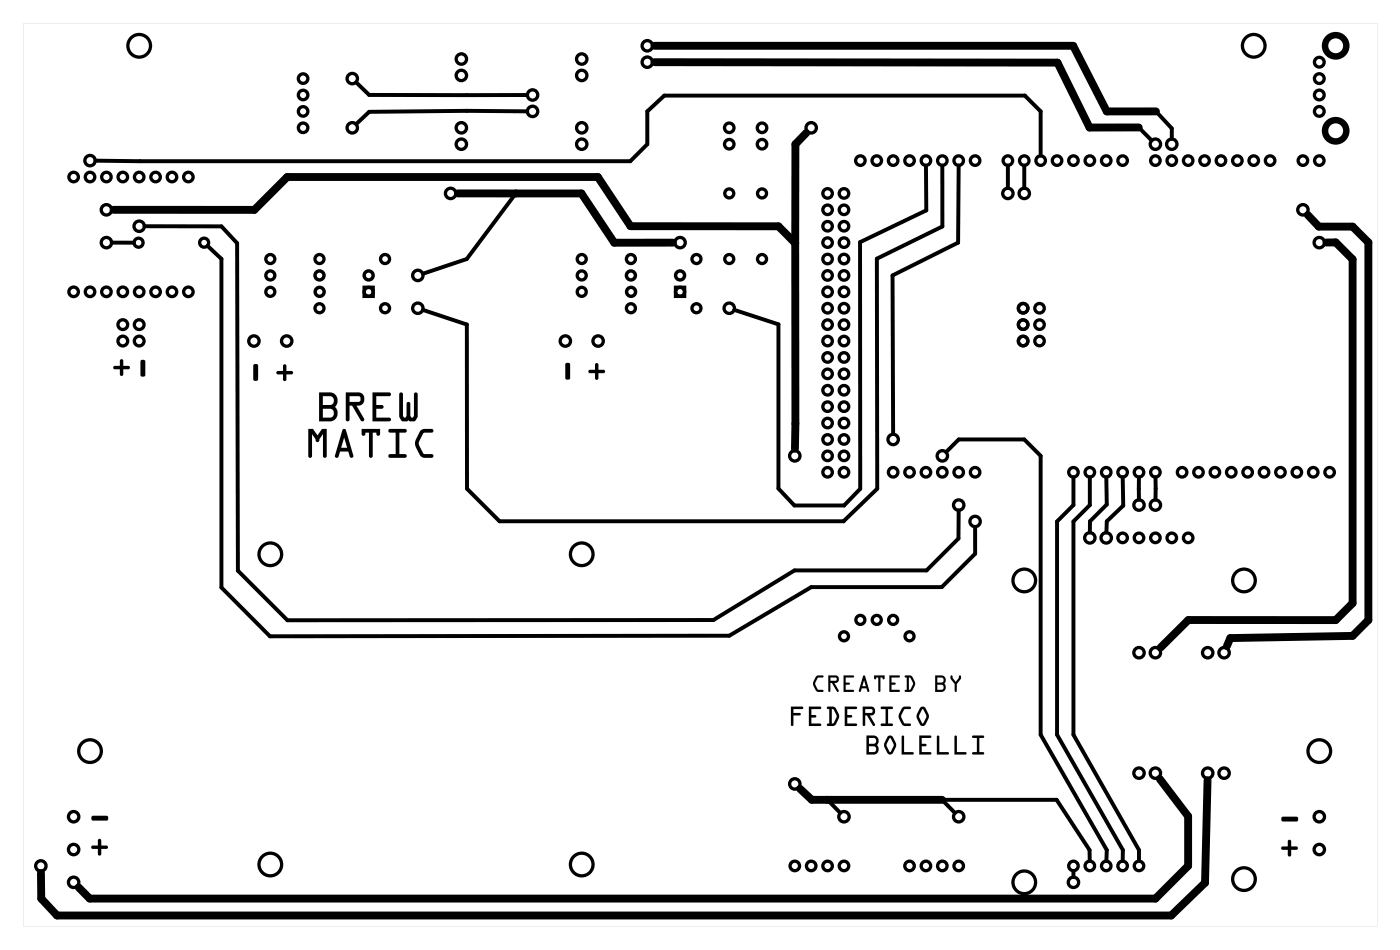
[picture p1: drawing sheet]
<svg xmlns="http://www.w3.org/2000/svg" width="217mm" height="147mm" viewBox="0 0 217 147" stroke-linecap="round" stroke-linejoin="round" font-family="sans-serif">
<g fill="#000">
<path d="M17.6 56.7h1v-.8a.26 .26 0 0 1 .2-.3 .26 .26 0 0 1 .3 .3v.8h.8a.26 .26 0 0 1 .2 .2 .26 .26 0 0 1-.2 .3h-.8v.8a.26 .26 0 0 1-.3 .2 .26 .26 0 0 1-.2-.2v-.8h-.9l-.1-.2zM21.8 55.8l.5-.1 .2 .2v2.2a.39 .39 0 0 1-.4 .2 .39 .39 0 0 1-.3-.2zM39.3 56.5l.4-.1 .3 .1v2.2a.39 .39 0 0 1-.4 .3 .39 .39 0 0 1-.4-.3zM43.9 56.5l.3-.1 .2 .2v.8h.8a.26 .26 0 0 1 .2 .3 .26 .26 0 0 1-.2 .3h-.8v.7a.26 .26 0 0 1-.3 .3 .26 .26 0 0 1-.2-.3v-.7h-.8a.26 .26 0 0 1-.3-.3 .26 .26 0 0 1 .3-.3h.8zM87.7 56.3l.4-.1 .2 .1 .1 2.2a.39 .39 0 0 1-.4 .3 .39 .39 0 0 1-.4-.3zM92.3 56.3l.3-.1 .1 .2v.9h.8a.26 .26 0 0 1 .3 .2 .26 .26 0 0 1-.3 .3h-.8v.8a.26 .26 0 0 1-.2 .2 .26 .26 0 0 1-.3-.2v-.8h-.8a.26 .26 0 0 1-.2-.3 .26 .26 0 0 1 .2-.2h.8zM14.2 126.4l2.3-.1a.39 .39 0 0 1 .3 .4 .39 .39 0 0 1-.3 .4h-2.2l-.1-.3zM14.2 131l1-.1v-.7a.26 .26 0 0 1 .2-.3 .26 .26 0 0 1 .3 .3v.7h.8a.26 .26 0 0 1 .2 .3 .26 .26 0 0 1-.2 .3h-.8v.7a.26 .26 0 0 1-.3 .3 .26 .26 0 0 1-.2-.3v-.7l-.9-.1-.2-.1zM198.6 126.5h2.3a.39 .39 0 0 1 .3 .3 .39 .39 0 0 1-.3 .4h-2.2l-.1-.3zM198.6 131.1h1v-.8a.26 .26 0 0 1 .2-.3 .26 .26 0 0 1 .3 .3v.8h.8a.26 .26 0 0 1 .2 .2 .26 .26 0 0 1-.2 .3h-.8v.8a.26 .26 0 0 1-.3 .2 .26 .26 0 0 1-.2-.2v-.8h-.9l-.1-.2z"/>
<path d="M3.6 3.6h209.8v139.8h-209.8zM3.6 3.6v139.8h209.8v-139.8z"/>
<path d="M17.6 56.7h1v-.8a.26 .26 0 0 1 .2-.3 .26 .26 0 0 1 .3 .3v.8h.8a.26 .26 0 0 1 .2 .2 .26 .26 0 0 1-.2 .3h-.8v.8a.26 .26 0 0 1-.3 .2 .26 .26 0 0 1-.2-.2v-.8h-.9l-.1-.2zM17.6 56.7v.3l.1 .2h.9v.8a.26 .26 0 0 0 .2 .2 .26 .26 0 0 0 .3-.2v-.8h.8a.26 .26 0 0 0 .2-.3 .26 .26 0 0 0-.2-.2h-.8v-.8a.26 .26 0 0 0-.3-.3 .26 .26 0 0 0-.2 .3v.8z"/>
<path d="M21.8 55.8l.5-.1 .2 .2v2.2a.4 .4 0 0 1-.4 .2 .4 .4 0 0 1-.3-.2zM21.8 55.8v2.3a.39 .39 0 0 0 .3 .2 .39 .39 0 0 0 .4-.2v-2.2l-.2-.2z"/>
<path d="M39.3 56.5l.4-.1 .3 .1v2.2a.4 .4 0 0 1-.4 .3 .4 .4 0 0 1-.4-.3zM39.3 56.5l-.1 2.2a.39 .39 0 0 0 .4 .3 .39 .39 0 0 0 .4-.3v-2.2l-.3-.1z"/>
<path d="M43.9 56.5l.3-.1 .2 .2v.8h.8a.26 .26 0 0 1 .2 .3 .26 .26 0 0 1-.2 .3h-.8v.7a.26 .26 0 0 1-.3 .3 .26 .26 0 0 1-.2-.3v-.7h-.8a.26 .26 0 0 1-.3-.3 .26 .26 0 0 1 .3-.3h.8zM43.9 56.5v.9h-.8a.26 .26 0 0 0-.3 .3 .26 .26 0 0 0 .3 .3h.8v.7a.26 .26 0 0 0 .2 .3 .26 .26 0 0 0 .3-.3v-.7h.8a.26 .26 0 0 0 .2-.3 .26 .26 0 0 0-.2-.3h-.8v-.8l-.2-.2z"/>
<path d="M87.7 56.3l.4-.1 .2 .1 .1 2.2a.4 .4 0 0 1-.4 .3 .4 .4 0 0 1-.4-.3zM87.7 56.3l-.1 2.2a.39 .39 0 0 0 .4 .3 .39 .39 0 0 0 .4-.3l-.1-2.1-.2-.2z"/>
<path d="M92.3 56.3l.3-.1 .1 .2v.9h.8a.26 .26 0 0 1 .3 .2 .26 .26 0 0 1-.3 .3h-.8v.8a.26 .26 0 0 1-.2 .2 .26 .26 0 0 1-.3-.2v-.8h-.8a.26 .26 0 0 1-.2-.3 .26 .26 0 0 1 .2-.2h.8zM92.3 56.3l-.1 1h-.8a.26 .26 0 0 0-.2 .2 .26 .26 0 0 0 .2 .3h.8v.8a.26 .26 0 0 0 .3 .2 .26 .26 0 0 0 .2-.2v-.8h.8a.26 .26 0 0 0 .3-.3 .26 .26 0 0 0-.3-.2h-.8v-.9l-.1-.2z"/>
<path d="M47.8 66.4h.7l.7 1 .7-1h.7v4.2a.29 .29 0 0 1-.3 .3 .29 .29 0 0 1-.2-.3v-3.4l-.6 .8a.32 .32 0 0 1-.3 .5 .32 .32 0 0 1-.3-.5l-.5-.8v3.4a.29 .29 0 0 1-.3 .3 .29 .29 0 0 1-.3-.3zM47.8 66.4v4.2a.29 .29 0 0 0 .3 .3 .29 .29 0 0 0 .3-.3v-3.4l.5 .8a.32 .32 0 0 0 .3 .5 .32 .32 0 0 0 .3-.5l.6-.8v3.4a.29 .29 0 0 0 .2 .3 .29 .29 0 0 0 .3-.3v-4.2h-.7l-.7 1-.7-1zM53.2 66.5l.2-.1 .2 .2 1.2 4a.29 .29 0 0 1-.3 .3 .29 .29 0 0 1-.3-.2l-.2-.8h-1.3l-.2 .8a.3 .3 0 0 1-.4 .2 .3 .3 0 0 1-.2-.3zM53.2 66.5l-1.3 4.1a.3 .3 0 0 0 .2 .3 .3 .3 0 0 0 .4-.2l.2-.8h1.3l.2 .8a.29 .29 0 0 0 .3 .2 .29 .29 0 0 0 .3-.3l-1.2-4-.2-.2zM53.3 67.7l-.4 1.6h.9zM53.3 67.7l.5 1.6h-.9zM56 66.4h2.9v.8a.29 .29 0 0 1-.3 .3 .29 .29 0 0 1-.3-.3v-.2h-.5v3.6a.29 .29 0 0 1-.3 .3 .29 .29 0 0 1-.3-.3v-3.6h-.6v.2a.29 .29 0 0 1-.3 .3 .29 .29 0 0 1-.3-.3zM56 66.4v.8a.29 .29 0 0 0 .3 .3 .29 .29 0 0 0 .3-.3v-.2h.6v3.6a.29 .29 0 0 0 .3 .3 .29 .29 0 0 0 .3-.3v-3.6h.5v.2a.29 .29 0 0 0 .3 .3 .29 .29 0 0 0 .3-.3v-.8zM60.3 66.5l.2-.1h2.2a.29 .29 0 0 1 .3 .3 .29 .29 0 0 1-.3 .3h-.8v3.3h.8a.29 .29 0 0 1 .3 .3 .29 .29 0 0 1-.3 .3h-2.2a.29 .29 0 0 1-.3-.3 .29 .29 0 0 1 .3-.3h.8v-3.3h-.9l-.2-.2zM60.3 66.5l-.1 .3 .2 .2h.9v3.3h-.8a.29 .29 0 0 0-.3 .3 .29 .29 0 0 0 .3 .3h2.2a.29 .29 0 0 0 .3-.3 .29 .29 0 0 0-.3-.3h-.8v-3.3h.8a.29 .29 0 0 0 .3-.3 .29 .29 0 0 0-.3-.3h-2.2zM65.2 66.6l.4-.2h1.3a.29 .29 0 0 1 .3 .3 .29 .29 0 0 1-.3 .3h-1.2l-.8 1.7 .8 1.6h1.2a.29 .29 0 0 1 .3 .3 .29 .29 0 0 1-.3 .3h-1.1l-.5-.1-.3-.4-.6-1.2-.1-.3 .1-.6zM65.2 66.7l-.8 1.4a2.7 2.7 0 0 0 1.1 2.7l1.4 .1a.29 .29 0 0 0 .3-.3 .29 .29 0 0 0-.3-.3h-1.2l-.8-1.6 .8-1.7h1.2a.29 .29 0 0 0 .3-.3 .29 .29 0 0 0-.3-.3h-1.3z"/>
<path d="M47.8 66.4h.7l.7 1 .7-1h.7v4.2a.29 .29 0 0 1-.3 .3 .29 .29 0 0 1-.2-.3v-3.4l-.6 .8a.32 .32 0 0 1-.3 .5 .32 .32 0 0 1-.3-.5l-.5-.8v3.4a.29 .29 0 0 1-.3 .3 .29 .29 0 0 1-.3-.3zM53.2 66.5l.2-.1 .2 .2 1.2 4a.29 .29 0 0 1-.3 .3 .29 .29 0 0 1-.3-.2l-.2-.8h-1.3l-.2 .8a.3 .3 0 0 1-.4 .2 .3 .3 0 0 1-.2-.3zM53.3 67.7l-.4 1.6h.9zM56 66.4h2.9v.8a.29 .29 0 0 1-.3 .3 .29 .29 0 0 1-.3-.3v-.2h-.5v3.6a.29 .29 0 0 1-.3 .3 .29 .29 0 0 1-.3-.3v-3.6h-.6v.2a.29 .29 0 0 1-.3 .3 .29 .29 0 0 1-.3-.3zM60.3 66.5l.2-.1h2.2a.29 .29 0 0 1 .3 .3 .29 .29 0 0 1-.3 .3h-.8v3.3h.8a.29 .29 0 0 1 .3 .3 .29 .29 0 0 1-.3 .3h-2.2a.29 .29 0 0 1-.3-.3 .29 .29 0 0 1 .3-.3h.8v-3.3h-.9l-.2-.2zM65.2 66.7l.4-.3h1.3a.29 .29 0 0 1 .3 .3 .29 .29 0 0 1-.3 .3h-1.2l-.8 1.7 .8 1.6h1.2a.29 .29 0 0 1 .3 .3 .29 .29 0 0 1-.3 .3l-1.4-.1a3.8 3.8 0 0 1-1.2-2.3z"/>
<path d="M49.4 60.8h1.8a1.28 1.28 0 0 1 1.1 .8 1.28 1.28 0 0 1-.4 1.4 1.3 1.3 0 0 1 .4 1.4 1.3 1.3 0 0 1-1.1 .9h-1.8zM49.4 60.8v4.5h1.8a1.3 1.3 0 0 0 1-.9 1.3 1.3 0 0 0-.3-1.4 1.3 1.3 0 0 0 .3-1.4 1.3 1.3 0 0 0-1-.8zM50 63.3v1.4h1.2a.69 .69 0 0 0 .5-.7 .69 .69 0 0 0-.5-.7zM50 63.3h1.2a.7 .7 0 0 1 .5 .7 .7 .7 0 0 1-.5 .7h-1.2zM50 61.3v1.4h1.2a.69 .69 0 0 0 .5-.7 .69 .69 0 0 0-.5-.7zM50 61.3h1.2a.69 .69 0 0 1 .5 .7 .69 .69 0 0 1-.5 .7h-1.2zM53.6 60.8h2a1.04 1.04 0 0 1 .8 1.2 1.04 1.04 0 0 1-1.2 .8l1.2 2a.29 .29 0 0 1-.1 .4 .29 .29 0 0 1-.4-.1l-1.3-2.3h-.4v2.2a.29 .29 0 0 1-.3 .3 .29 .29 0 0 1-.3-.3zM53.6 60.8v4.2a.29 .29 0 0 0 .3 .3 .29 .29 0 0 0 .3-.3v-2.2h.4l1.3 2.3a.29 .29 0 0 0 .4 .1 .29 .29 0 0 0 .1-.4l-1.2-2a1.04 1.04 0 0 0 1.3-.8 1.04 1.04 0 0 0-.9-1.2zM54.2 61.3v.9h1.4l.2-.2v-.5l-.1-.1zM54.2 61.3l1.5 .1 .1 .1v.5l-.2 .2h-1.4zM57.7 60.8h2.6a.29 .29 0 0 1 .3 .3 .29 .29 0 0 1-.3 .2h-2v1.4h.9a.29 .29 0 0 1 .2 .3 .29 .29 0 0 1-.2 .3h-.9v1.4h2a.29 .29 0 0 1 .3 .3 .29 .29 0 0 1-.3 .3h-2.6zM57.7 60.8v4.5h2.6a.29 .29 0 0 0 .3-.3 .29 .29 0 0 0-.3-.3h-2v-1.4h.9a.29 .29 0 0 0 .2-.3 .29 .29 0 0 0-.2-.3h-.9v-1.4h2a.29 .29 0 0 0 .3-.2 .29 .29 0 0 0-.3-.3zM62 60.9l.3-.1 .1 .3v3.3l.2 .3h.2l.2-.3v-1.9a.29 .29 0 0 1 .3-.3 .29 .29 0 0 1 .3 .3v1.9l.1 .3h.3l.2-.3-.1-3.3a.29 .29 0 0 1 .3-.3 .29 .29 0 0 1 .3 .3v3.5l-.4 .6-.7 .1-.3-.2-.3 .2h-.6l-.2-.2-.3-.5v-3.5zM62 60.9l-.1 .2v3.5l.3 .5 .2 .2h.6l.3-.3 .3 .3 .7-.1 .4-.6v-3.5a.29 .29 0 0 0-.3-.3 .29 .29 0 0 0-.2 .3v3.3l-.2 .3h-.3l-.1-.3v-1.9a.29 .29 0 0 0-.3-.3 .29 .29 0 0 0-.3 .3v1.9l-.2 .3h-.2l-.2-.3v-3.3l-.1-.3z"/>
<path d="M49.4 60.8h1.8a1.28 1.28 0 0 1 1.1 .8 1.28 1.28 0 0 1-.4 1.4 1.3 1.3 0 0 1 .3 1.4 1.3 1.3 0 0 1-1 .9h-1.8zM50 63.3v1.4h1.2a.7 .7 0 0 0 .5-.7 .7 .7 0 0 0-.5-.7zM50 61.3v1.4h1.2a.69 .69 0 0 0 .5-.7 .69 .69 0 0 0-.5-.7zM53.6 60.8h2a1.04 1.04 0 0 1 .8 1.2 1.04 1.04 0 0 1-1.2 .8l1.2 2a.29 .29 0 0 1-.1 .4 .29 .29 0 0 1-.4-.1l-1.3-2.3h-.4v2.2a.29 .29 0 0 1-.3 .3 .29 .29 0 0 1-.3-.3zM54.2 61.3v.9h1.4l.2-.2v-.5l-.1-.1zM57.7 60.8h2.6a.29 .29 0 0 1 .3 .3 .29 .29 0 0 1-.3 .2h-2v1.4h.9a.29 .29 0 0 1 .2 .3 .29 .29 0 0 1-.2 .3h-.9v1.4h2a.29 .29 0 0 1 .3 .3 .29 .29 0 0 1-.3 .3h-2.6zM62 60.9l.3-.1 .1 .3v3.3l.2 .3h.2l.2-.3v-1.9a.29 .29 0 0 1 .3-.3 .29 .29 0 0 1 .3 .3v1.9l.1 .3h.3l.2-.3v-3.3a.29 .29 0 0 1 .2-.3 .29 .29 0 0 1 .3 .3v3.5l-.4 .6-.7 .1-.3-.2-.3 .2h-.6l-.2-.2-.3-.5v-3.5z"/>
<path d="M122.6 109.4h1.7a.2 .2 0 0 1 .2 .2 .2 .2 0 0 1-.2 .2h-1.3v.6h.9a.2 .2 0 0 1 .2 .2 .2 .2 0 0 1-.2 .2h-.9v1.4a.2 .2 0 0 1-.2 .2 .2 .2 0 0 1-.2-.2zM122.6 109.4v2.8a.19 .19 0 0 0 .2 .2 .19 .19 0 0 0 .2-.2v-1.4h.9a.19 .19 0 0 0 .2-.2 .19 .19 0 0 0-.2-.2h-.9v-.6h1.3a.19 .19 0 0 0 .2-.2 .19 .19 0 0 0-.2-.2zM125.3 109.4h1.8a.2 .2 0 0 1 .2 .2 .2 .2 0 0 1-.2 .2h-1.4v.9h.6a.2 .2 0 0 1 .2 .2 .2 .2 0 0 1-.2 .2h-.6v.9h1.4a.2 .2 0 0 1 .2 .2 .2 .2 0 0 1-.2 .2h-1.8zM125.3 109.4v3h1.8a.19 .19 0 0 0 .2-.2 .19 .19 0 0 0-.2-.2h-1.4v-.9h.6a.19 .19 0 0 0 .2-.2 .19 .19 0 0 0-.2-.2h-.6v-.9h1.4a.19 .19 0 0 0 .2-.2 .19 .19 0 0 0-.2-.2zM128.2 109.5l1-.1 .4 .3a1.68 1.68 0 0 1 0 2.4l-.4 .3h-.9a.2 .2 0 0 1-.2-.2 .2 .2 0 0 1 .2-.2h.2v-2.2l-.3-.1zM128.2 109.5v.2l.3 .1v2.2h-.2a.19 .19 0 0 0-.2 .2 .19 .19 0 0 0 .2 .2h.9l.3-.2 .6-1.3-.1-.4-.6-1-.4-.1zM128.9 109.8v2.2h.1l.2-.1 .5-1-.5-1zM128.9 109.8l.3 .1 .5 1-.5 1-.2 .1h-.1zM130.9 109.4h1.7a.2 .2 0 0 1 .2 .2 .2 .2 0 0 1-.2 .2h-1.3v.9h.6a.2 .2 0 0 1 .2 .2 .2 .2 0 0 1-.2 .2h-.6v.9h1.3a.2 .2 0 0 1 .2 .2 .2 .2 0 0 1-.2 .2h-1.7zM130.9 109.4v3h1.7a.19 .19 0 0 0 .2-.2 .19 .19 0 0 0-.2-.2h-1.3v-.9h.6a.19 .19 0 0 0 .2-.2 .19 .19 0 0 0-.2-.2h-.6v-.9h1.3a.19 .19 0 0 0 .2-.2 .19 .19 0 0 0-.2-.2zM133.7 109.4h1.3a.7 .7 0 0 1 .6 .8 .7 .7 0 0 1-.8 .6l.8 1.3a.2 .2 0 0 1-.1 .3 .2 .2 0 0 1-.3-.1l-.9-1.5h-.2v1.4a.2 .2 0 0 1-.2 .2 .2 .2 0 0 1-.2-.2zM133.7 109.4v2.8a.19 .19 0 0 0 .2 .2 .19 .19 0 0 0 .2-.2v-1.4h.2l.9 1.5a.2 .2 0 0 0 .3 .1 .2 .2 0 0 0 .1-.3l-.8-1.3a.7 .7 0 0 0 .8-.6 .7 .7 0 0 0-.6-.8zM134.1 109.8v.6h.9l.2-.1v-.4l-.1-.1zM134.1 109.8h1l.1 .1v.4l-.2 .1h-.9zM136.5 109.5l1.7-.1a.2 .2 0 0 1 .2 .2 .2 .2 0 0 1-.2 .2h-.6v2.2h.6a.2 .2 0 0 1 .2 .2 .2 .2 0 0 1-.2 .2h-1.5a.2 .2 0 0 1-.2-.2 .2 .2 0 0 1 .2-.2h.5v-2.2h-.6l-.1-.1zM136.5 109.5v.2l.1 .1h.6v2.2h-.5a.19 .19 0 0 0-.2 .2 .19 .19 0 0 0 .2 .2h1.5a.19 .19 0 0 0 .2-.2 .19 .19 0 0 0-.2-.2h-.6v-2.2h.6a.19 .19 0 0 0 .2-.2 .19 .19 0 0 0-.2-.2zM139.8 109.6l.3-.2h.9a.2 .2 0 0 1 .2 .2 .2 .2 0 0 1-.2 .2h-.8l-.6 1.1 .6 1.1h.8a.2 .2 0 0 1 .2 .2 .2 .2 0 0 1-.2 .2l-1.1-.1-.6-1.2a1.73 1.73 0 0 1 .4-1.4zM139.8 109.6l-.5 .9a1.78 1.78 0 0 0 .8 1.9h.9a.19 .19 0 0 0 .2-.2 .19 .19 0 0 0-.2-.2h-.8l-.6-1.1 .6-1.1h.8a.19 .19 0 0 0 .2-.2 .19 .19 0 0 0-.2-.2h-.9zM142.6 109.6l.4-.2 .4 .3a1.78 1.78 0 0 1 0 2.6l-.4 .1-.4-.1-.5-1.2a1.78 1.78 0 0 1 .4-1.4zM142.6 109.6l-.5 1.1a1.76 1.76 0 0 0 .4 1.4 .51 .51 0 0 0 .9 0l.5-1v-.4l-.5-1.1-.4-.2zM142.9 109.8l-.5 1.1 .6 1.1 .6-1.1-.5-1zM142.9 109.8l.2 .1 .5 1-.6 1.1-.6-1.1z"/>
<path d="M122.6 109.4h1.7a.2 .2 0 0 1 .2 .2 .2 .2 0 0 1-.2 .2h-1.3v.6h.9a.2 .2 0 0 1 .2 .2 .2 .2 0 0 1-.2 .2h-.9v1.4a.2 .2 0 0 1-.2 .2 .2 .2 0 0 1-.2-.2zM125.3 109.4h1.8a.2 .2 0 0 1 .2 .2 .2 .2 0 0 1-.2 .2h-1.4v.9h.6a.2 .2 0 0 1 .2 .2 .2 .2 0 0 1-.2 .2h-.6v.9h1.4a.2 .2 0 0 1 .2 .2 .2 .2 0 0 1-.2 .2h-1.8zM128.2 109.5l.8-.1 .4 .1a1.77 1.77 0 0 1 .2 2.6l-.4 .3h-.9a.2 .2 0 0 1-.2-.2 .2 .2 0 0 1 .2-.2h.2v-2.2l-.3-.1zM128.9 109.8v2.2h.1l.2-.1 .5-1-.5-1zM130.9 109.4h1.7a.2 .2 0 0 1 .2 .2 .2 .2 0 0 1-.2 .2h-1.3v.9h.6a.2 .2 0 0 1 .2 .2 .2 .2 0 0 1-.2 .2h-.6v.9h1.3a.2 .2 0 0 1 .2 .2 .2 .2 0 0 1-.2 .2h-1.7zM133.7 109.4h1.3a.7 .7 0 0 1 .6 .8 .7 .7 0 0 1-.8 .6l.8 1.3a.2 .2 0 0 1-.1 .3 .2 .2 0 0 1-.3-.1l-.9-1.5h-.2v1.4a.2 .2 0 0 1-.2 .2 .2 .2 0 0 1-.2-.2zM134.1 109.8v.6h.9l.2-.1v-.4l-.1-.1zM136.5 109.5l1.7-.1a.2 .2 0 0 1 .2 .2 .2 .2 0 0 1-.2 .2h-.6v2.2h.6a.2 .2 0 0 1 .2 .2 .2 .2 0 0 1-.2 .2h-1.5a.2 .2 0 0 1-.2-.2 .2 .2 0 0 1 .2-.2h.5v-2.2h-.6l-.1-.1zM139.8 109.6l.3-.2h.9a.2 .2 0 0 1 .2 .2 .2 .2 0 0 1-.2 .2h-.8l-.6 1.1 .6 1.1h.8a.2 .2 0 0 1 .2 .2 .2 .2 0 0 1-.2 .2h-.7a1.51 1.51 0 0 1-1-1.3 1.72 1.72 0 0 1 .4-1.4zM142.6 109.6l.4-.2 .4 .3a1.78 1.78 0 0 1 0 2.6l-.4 .1-.5-.3a1.79 1.79 0 0 1 .1-2.5zM142.9 109.8l-.5 1.1 .6 1.1 .6-1.1-.5-1z"/>
<path d="M126.5 104.7l.2-.1h.8a.17 .17 0 0 1 .1 .2 .17 .17 0 0 1-.1 .1h-.7l-.5 1 .5 .9h.7a.17 .17 0 0 1 .1 .2 .17 .17 0 0 1-.1 .1h-.9l-.6-1.1a1.47 1.47 0 0 1 .4-1.1zM126.5 104.7l-.4 .8a1.51 1.51 0 0 0 .7 1.6h.7a.16 .16 0 0 0 .1-.1 .16 .16 0 0 0-.1-.2h-.7l-.5-.9 .5-1h.7a.16 .16 0 0 0 .1-.1 .16 .16 0 0 0-.1-.2h-.8zM128.4 104.6h1.1a.59 .59 0 0 1 .5 .7 .59 .59 0 0 1-.7 .5l.7 1.1a.17 .17 0 0 1-.1 .2 .17 .17 0 0 1-.2 0l-.8-1.3h-.2v1.2a.17 .17 0 0 1-.2 .1 .17 .17 0 0 1-.1-.1zM128.4 104.6v2.4a.16 .16 0 0 0 .1 .1 .16 .16 0 0 0 .2-.1v-1.2h.2l.8 1.3a.17 .17 0 0 0 .2 0 .17 .17 0 0 0 .1-.2l-.7-1.1a.59 .59 0 0 0 .7-.5 .59 .59 0 0 0-.5-.7zM128.7 104.9v.5h.8l.1-.1v-.4zM128.7 104.9h.9v.4l-.1 .1h-.8zM130.7 104.6h1.5a.17 .17 0 0 1 .2 .2 .17 .17 0 0 1-.2 .1h-1.1v.8h.4a.17 .17 0 0 1 .2 .2 .17 .17 0 0 1-.2 .1h-.4v.8h1.1a.17 .17 0 0 1 .2 .2 .17 .17 0 0 1-.2 .1h-1.5zM130.7 104.6v2.5h1.5a.16 .16 0 0 0 .2-.1 .16 .16 0 0 0-.2-.2h-1.1v-.8h.4a.16 .16 0 0 0 .2-.1 .16 .16 0 0 0-.2-.2h-.4v-.8h1.1a.16 .16 0 0 0 .2-.1 .16 .16 0 0 0-.2-.2zM133.8 104.6l.3 .1 .6 2.3a.17 .17 0 0 1-.1 .1 .17 .17 0 0 1-.2-.1l-.1-.4h-.8l-.1 .4a.17 .17 0 0 1-.2 .1 .17 .17 0 0 1-.1-.1zM133.8 104.6l-.7 2.4a.17 .17 0 0 0 .1 .1 .17 .17 0 0 0 .2-.1l.1-.4h.8l.1 .4a.17 .17 0 0 0 .2 .1 .17 .17 0 0 0 .1-.1l-.6-2.3zM133.9 105.3l-.3 1h.6zM133.9 105.3l.3 1h-.6zM135.5 104.6h1.6v.4a.17 .17 0 0 1-.2 .2 .17 .17 0 0 1-.1-.2v-.1h-.4v2.1a.17 .17 0 0 1-.1 .1 .17 .17 0 0 1-.2-.1v-2.1h-.3v.1a.17 .17 0 0 1-.2 .2 .17 .17 0 0 1-.1-.2zM135.5 104.6v.4a.16 .16 0 0 0 .1 .2 .16 .16 0 0 0 .2-.2v-.1h.3v2.1a.16 .16 0 0 0 .2 .1 .16 .16 0 0 0 .1-.1v-2.1h.4v.1a.16 .16 0 0 0 .1 .2 .16 .16 0 0 0 .2-.2v-.4zM137.8 104.6h1.5a.17 .17 0 0 1 .2 .2 .17 .17 0 0 1-.2 .1h-1.1v.8h.4a.17 .17 0 0 1 .2 .2 .17 .17 0 0 1-.2 .1h-.4v.8h1.1a.17 .17 0 0 1 .2 .2 .17 .17 0 0 1-.2 .1h-1.5zM137.8 104.6v2.5h1.5a.16 .16 0 0 0 .2-.1 .16 .16 0 0 0-.2-.2h-1.1v-.8h.4a.16 .16 0 0 0 .2-.1 .16 .16 0 0 0-.2-.2h-.4v-.8h1.1a.16 .16 0 0 0 .2-.1 .16 .16 0 0 0-.2-.2zM140.2 104.6h.9l.3 .3a1.43 1.43 0 0 1 0 2l-.3 .2h-.7a.17 .17 0 0 1-.2-.1 .17 .17 0 0 1 .2-.2h.1v-1.9h-.3zM140.2 104.6v.3h.3v1.9h-.1a.16 .16 0 0 0-.2 .2 .16 .16 0 0 0 .2 .1h.7l.2-.1 .5-1.1-.1-.4-.5-.8zM140.8 104.9v1.9h.2l.1-.1 .4-.8-.4-.9zM140.8 104.9l.3 .1 .4 .9-.4 .8-.1 .1h-.2zM144.9 104.6h1a.73 .73 0 0 1 .6 .5 .73 .73 0 0 1-.2 .8 .73 .73 0 0 1 .2 .8 .73 .73 0 0 1-.6 .4h-1zM144.9 104.6v2.5h1a.73 .73 0 0 0 .6-.4 .73 .73 0 0 0-.2-.8 .74 .74 0 0 0 .2-.8 .74 .74 0 0 0-.6-.5zM145.3 106v.8h.6a.4 .4 0 0 0 .3-.4 .4 .4 0 0 0-.3-.4zM145.3 106h.6a.4 .4 0 0 1 .3 .4 .4 .4 0 0 1-.3 .4h-.6zM145.3 104.9v.8h.6a.39 .39 0 0 0 .3-.4 .39 .39 0 0 0-.3-.4zM145.3 104.9h.6a.4 .4 0 0 1 .3 .4 .4 .4 0 0 1-.3 .4h-.6zM147.3 104.6h.3v.4l.5 .6 .5-.6v-.3a.17 .17 0 0 1 .2-.1 .17 .17 0 0 1 .1 .1v.4l-.6 .8v1.1a.17 .17 0 0 1-.2 .1 .17 .17 0 0 1-.2-.1v-1.1l-.6-.8zM147.3 104.6v.5l.6 .8v1.1a.16 .16 0 0 0 .2 .1 .16 .16 0 0 0 .2-.1v-1.1l.6-.8v-.4a.17 .17 0 0 0-.1-.1 .17 .17 0 0 0-.2 .1v.3l-.5 .6-.5-.6v-.4z"/>
<path d="M126.5 104.7l.2-.1h.8a.17 .17 0 0 1 .1 .2 .17 .17 0 0 1-.1 .1h-.7l-.5 1 .5 .9h.7a.17 .17 0 0 1 .1 .2 .17 .17 0 0 1-.1 .1h-.7a1.32 1.32 0 0 1-.8-1.2zM128.4 104.6h1.1a.59 .59 0 0 1 .5 .7 .59 .59 0 0 1-.7 .5l.7 1.1a.17 .17 0 0 1-.1 .2 .17 .17 0 0 1-.2 0l-.8-1.3h-.2v1.2a.17 .17 0 0 1-.2 .1 .17 .17 0 0 1-.1-.1zM128.7 104.9v.5h.8l.1-.1v-.4zM130.7 104.6h1.5a.17 .17 0 0 1 .2 .2 .17 .17 0 0 1-.2 .1h-1.1v.8h.4a.17 .17 0 0 1 .2 .2 .17 .17 0 0 1-.2 .1h-.4v.8h1.1a.17 .17 0 0 1 .2 .2 .17 .17 0 0 1-.2 .1h-1.5zM133.8 104.6l.3 .1 .6 2.3a.17 .17 0 0 1-.1 .1 .17 .17 0 0 1-.2-.1l-.1-.4h-.8l-.1 .4a.17 .17 0 0 1-.2 .1 .17 .17 0 0 1-.1-.1zM133.9 105.3l-.3 1h.6zM135.5 104.6h1.6v.4a.17 .17 0 0 1-.2 .2 .17 .17 0 0 1-.1-.2v-.1h-.4v2.1a.17 .17 0 0 1-.1 .1 .17 .17 0 0 1-.2-.1v-2.1h-.3v.1a.17 .17 0 0 1-.2 .2 .17 .17 0 0 1-.1-.2zM137.8 104.6h1.5a.17 .17 0 0 1 .2 .2 .17 .17 0 0 1-.2 .1h-1.1v.8h.4a.17 .17 0 0 1 .2 .2 .17 .17 0 0 1-.2 .1h-.4v.8h1.1a.17 .17 0 0 1 .2 .2 .17 .17 0 0 1-.2 .1h-1.5zM140.2 104.6l1 .1a1.5 1.5 0 0 1 .2 2.2l-.3 .2h-.7a.17 .17 0 0 1-.2-.1 .17 .17 0 0 1 .2-.2h.1v-1.9h-.3zM140.8 104.9v1.9h.2l.1-.1 .4-.8-.4-.9zM144.9 104.6h1a.73 .73 0 0 1 .6 .5 .73 .73 0 0 1-.2 .8 .73 .73 0 0 1 .2 .8 .73 .73 0 0 1-.6 .4h-1zM145.3 106v.8h.6a.4 .4 0 0 0 .3-.4 .4 .4 0 0 0-.3-.4zM145.3 104.9v.8h.6a.4 .4 0 0 0 .3-.4 .4 .4 0 0 0-.3-.4zM147.3 104.6h.3v.4l.5 .6 .5-.6v-.3a.17 .17 0 0 1 .2-.1 .17 .17 0 0 1 .1 .1v.4l-.6 .8v1.1a.17 .17 0 0 1-.2 .1 .17 .17 0 0 1-.2-.1v-1.1l-.6-.8z"/>
<path d="M134.3 113.9h1.1a.85 .85 0 0 1 .7 .6 .85 .85 0 0 1-.2 .9 .85 .85 0 0 1 .2 .9 .85 .85 0 0 1-.7 .5h-1.1zM134.3 113.9v2.9h1.1a.84 .84 0 0 0 .7-.5 .84 .84 0 0 0-.2-.9 .86 .86 0 0 0 .2-.9 .86 .86 0 0 0-.7-.6zM134.7 115.6v.9h.7a.46 .46 0 0 0 .4-.5 .46 .46 0 0 0-.4-.4zM134.7 115.6h.7a.46 .46 0 0 1 .4 .4 .46 .46 0 0 1-.4 .5h-.7zM134.7 114.3v.9h.7a.45 .45 0 0 0 .4-.5 .45 .45 0 0 0-.4-.4zM134.7 114.3h.7a.46 .46 0 0 1 .4 .4 .46 .46 0 0 1-.4 .5h-.7zM137.6 114.1l.3-.2 .5 .3a1.74 1.74 0 0 1-.1 2.5l-.4 .1-.3-.1-.6-1.1a1.75 1.75 0 0 1 .5-1.4zM137.6 114.1l-.6 1.1a1.73 1.73 0 0 0 .5 1.4 .5 .5 0 0 0 .9 0l.5-1v-.4l-.6-1.1-.4-.2zM137.9 114.3l-.5 1.1 .5 1.1 .6-1.1-.5-1.1zM137.9 114.3h.1l.5 1.1-.6 1.1-.5-1.1zM139.8 113.9h.2l.1 .2v2.4h1.3a.19 .19 0 0 1 .2 .2 .19 .19 0 0 1-.2 .1h-1.7zM139.8 113.9l-.1 2.9h1.7a.19 .19 0 0 0 .2-.1 .19 .19 0 0 0-.2-.2h-1.3v-2.4l-.1-.2zM142.5 113.9h1.6a.19 .19 0 0 1 .2 .2 .19 .19 0 0 1-.2 .2h-1.3v.9h.6a.19 .19 0 0 1 .2 .2 .19 .19 0 0 1-.2 .2h-.6v.9h1.3a.19 .19 0 0 1 .2 .2 .19 .19 0 0 1-.2 .1h-1.6zM142.5 113.9v2.9h1.6a.19 .19 0 0 0 .2-.1 .19 .19 0 0 0-.2-.2h-1.3v-.9h.6a.19 .19 0 0 0 .2-.2 .19 .19 0 0 0-.2-.2h-.6v-.9h1.3a.19 .19 0 0 0 .2-.2 .19 .19 0 0 0-.2-.2zM145.2 113.9h.2l.2 .2v2.4h1.3a.19 .19 0 0 1 .2 .2 .19 .19 0 0 1-.2 .1h-1.7zM145.2 113.9v2.9h1.7a.19 .19 0 0 0 .2-.1 .19 .19 0 0 0-.2-.2h-1.3v-2.4l-.2-.2zM148 113.9h.2l.1 .2v2.4h1.3a.19 .19 0 0 1 .2 .2 .19 .19 0 0 1-.2 .1h-1.7zM148 113.9l-.1 2.9h1.7a.19 .19 0 0 0 .2-.1 .19 .19 0 0 0-.2-.2h-1.3v-2.4l-.1-.2zM150.7 113.9h1.6a.19 .19 0 0 1 .2 .2 .19 .19 0 0 1-.2 .2h-.5v2.2h.5a.19 .19 0 0 1 .2 .2 .19 .19 0 0 1-.2 .1h-1.5a.19 .19 0 0 1-.2-.1 .19 .19 0 0 1 .2-.2h.6v-2.2h-.6l-.2-.1zM150.7 113.9v.3l.1 .1h.6v2.2h-.6a.19 .19 0 0 0-.2 .2 .19 .19 0 0 0 .2 .1h1.5a.19 .19 0 0 0 .2-.1 .19 .19 0 0 0-.2-.2h-.5v-2.2h.5a.19 .19 0 0 0 .2-.2 .19 .19 0 0 0-.2-.2z"/>
<path d="M134.3 113.9h1.1a.85 .85 0 0 1 .7 .6 .85 .85 0 0 1-.2 .9 .85 .85 0 0 1 .2 .9 .85 .85 0 0 1-.7 .5h-1.1zM134.7 115.6v.9h.7a.46 .46 0 0 0 .4-.5 .46 .46 0 0 0-.4-.4zM134.7 114.3v.9h.7a.46 .46 0 0 0 .4-.5 .46 .46 0 0 0-.4-.4zM137.6 114.1l.3-.2 .5 .3a1.74 1.74 0 0 1-.1 2.5l-.4 .1-.4-.2a1.75 1.75 0 0 1 .1-2.5zM137.9 114.3l-.5 1.1 .5 1.1 .6-1.1-.5-1.1zM139.8 113.9h.2l.1 .2v2.4h1.3a.19 .19 0 0 1 .2 .2 .19 .19 0 0 1-.2 .1h-1.7zM142.5 113.9h1.6a.19 .19 0 0 1 .2 .2 .19 .19 0 0 1-.2 .2h-1.3v.9h.6a.19 .19 0 0 1 .2 .2 .19 .19 0 0 1-.2 .2h-.6v.9h1.3a.19 .19 0 0 1 .2 .2 .19 .19 0 0 1-.2 .1h-1.6zM145.2 113.9h.2l.2 .2v2.4h1.3a.19 .19 0 0 1 .2 .2 .19 .19 0 0 1-.2 .1h-1.7zM148 113.9h.2l.1 .2v2.4h1.3a.19 .19 0 0 1 .2 .2 .19 .19 0 0 1-.2 .1h-1.7zM150.7 113.9h1.6a.19 .19 0 0 1 .2 .2 .19 .19 0 0 1-.2 .2h-.5v2.2h.5a.19 .19 0 0 1 .2 .2 .19 .19 0 0 1-.2 .1h-1.5a.19 .19 0 0 1-.2-.1 .19 .19 0 0 1 .2-.2h.6v-2.2h-.6l-.2-.1z"/>
<path d="M14.2 126.4l2.3-.1a.39 .39 0 0 1 .3 .4 .39 .39 0 0 1-.3 .4h-2.2l-.1-.3zM14.2 126.4v.4l.1 .3h2.2a.39 .39 0 0 0 .3-.4 .39 .39 0 0 0-.3-.4z"/>
<path d="M14.2 131l1-.1v-.7a.26 .26 0 0 1 .2-.3 .26 .26 0 0 1 .3 .3v.7h.8a.26 .26 0 0 1 .2 .3 .26 .26 0 0 1-.2 .3h-.8v.7a.26 .26 0 0 1-.3 .3 .26 .26 0 0 1-.2-.3v-.7l-.9-.1-.2-.1zM14.2 131v.3l.1 .1 .9 .1v.7a.26 .26 0 0 0 .2 .3 .26 .26 0 0 0 .3-.3v-.7h.8a.26 .26 0 0 0 .2-.3 .26 .26 0 0 0-.2-.3h-.8v-.7a.26 .26 0 0 0-.3-.3 .26 .26 0 0 0-.2 .3v.7z"/>
<path d="M198.6 126.5h2.3a.39 .39 0 0 1 .3 .3 .39 .39 0 0 1-.3 .4h-2.2l-.1-.3zM198.6 126.5v.4l.1 .3h2.2a.39 .39 0 0 0 .3-.4 .39 .39 0 0 0-.3-.3z"/>
<path d="M198.6 131.1h1v-.8a.26 .26 0 0 1 .2-.3 .26 .26 0 0 1 .3 .3v.8h.8a.26 .26 0 0 1 .2 .2 .26 .26 0 0 1-.2 .3h-.8v.8a.26 .26 0 0 1-.3 .2 .26 .26 0 0 1-.2-.2v-.8h-.9l-.1-.2zM198.6 131.1v.3l.1 .2h.9v.8a.26 .26 0 0 0 .2 .2 .26 .26 0 0 0 .3-.2v-.8h.8a.26 .26 0 0 0 .2-.3 .26 .26 0 0 0-.2-.2h-.8v-.8a.26 .26 0 0 0-.3-.3 .26 .26 0 0 0-.2 .3v.8z"/>
</g>
<g fill="none" stroke="#000" stroke-width=".51">
<circle cx="21.6" cy="7.1" r="1.75"/>
<circle cx="47" cy="14.7" r=".74"/>
<circle cx="47" cy="12.2" r=".74"/>
<circle cx="47" cy="19.8" r=".74"/>
<circle cx="47" cy="17.3" r=".74"/>
<circle cx="54.6" cy="12.2" r=".8"/>
<circle cx="54.6" cy="19.8" r=".8"/>
<circle cx="71.5" cy="11.7" r=".8"/>
<circle cx="71.5" cy="19.8" r=".8"/>
<circle cx="71.5" cy="9.1" r=".8"/>
<circle cx="82.5" cy="17.3" r=".8"/>
<circle cx="82.5" cy="14.7" r=".8"/>
<circle cx="90.2" cy="11.7" r=".8"/>
<circle cx="90.2" cy="9.1" r=".8"/>
<circle cx="90.2" cy="19.8" r=".8"/>
<circle cx="100.3" cy="9.6" r=".8"/>
<circle cx="100.3" cy="7.1" r=".8"/>
<circle cx="113" cy="19.8" r=".74"/>
<circle cx="118.1" cy="19.8" r=".74"/>
<circle cx="125.7" cy="19.8" r=".8"/>
<circle cx="194.3" cy="7.1" r="1.75"/>
<circle cx="204.5" cy="14.7" r=".75"/>
<circle cx="204.5" cy="17.3" r=".75"/>
<circle cx="204.5" cy="12.2" r=".75"/>
<circle cx="204.5" cy="9.6" r=".75"/>
<circle cx="11.4" cy="27.4" r=".74"/>
<circle cx="14" cy="24.9" r=".8"/>
<circle cx="14" cy="27.4" r=".74"/>
<circle cx="16.5" cy="32.5" r=".8"/>
<circle cx="16.5" cy="37.6" r=".8"/>
<circle cx="16.5" cy="27.4" r=".74"/>
<circle cx="19" cy="27.4" r=".74"/>
<circle cx="21.5" cy="37.6" r=".7"/>
<circle cx="21.6" cy="35" r=".8"/>
<circle cx="21.6" cy="27.4" r=".74"/>
<circle cx="24.1" cy="27.4" r=".74"/>
<circle cx="26.7" cy="27.4" r=".74"/>
<circle cx="29.2" cy="27.4" r=".74"/>
<circle cx="31.6" cy="37.6" r=".7"/>
<circle cx="69.8" cy="30" r=".8"/>
<circle cx="71.5" cy="22.3" r=".8"/>
<circle cx="90.2" cy="22.3" r=".8"/>
<circle cx="105.4" cy="37.6" r=".8"/>
<circle cx="113" cy="22.3" r=".74"/>
<circle cx="113" cy="30" r=".7"/>
<circle cx="118.1" cy="22.3" r=".74"/>
<circle cx="118.1" cy="30" r=".7"/>
<circle cx="128.3" cy="32.5" r=".74"/>
<circle cx="128.3" cy="30" r=".74"/>
<circle cx="128.3" cy="35" r=".74"/>
<circle cx="128.3" cy="37.6" r=".74"/>
<circle cx="130.8" cy="32.5" r=".74"/>
<circle cx="130.8" cy="30" r=".74"/>
<circle cx="130.8" cy="35" r=".74"/>
<circle cx="130.8" cy="37.6" r=".74"/>
<circle cx="133.3" cy="24.9" r=".74"/>
<circle cx="135.9" cy="24.9" r=".74"/>
<circle cx="138.4" cy="24.9" r=".74"/>
<circle cx="141" cy="24.9" r=".74"/>
<circle cx="143.5" cy="24.9" r=".74"/>
<circle cx="146" cy="24.9" r=".74"/>
<circle cx="148.6" cy="24.9" r=".74"/>
<circle cx="151.1" cy="24.9" r=".74"/>
<circle cx="156.2" cy="24.9" r=".74"/>
<circle cx="156.2" cy="30" r=".8"/>
<circle cx="158.7" cy="24.9" r=".74"/>
<circle cx="158.7" cy="30" r=".8"/>
<circle cx="161.3" cy="24.9" r=".74"/>
<circle cx="163.8" cy="24.9" r=".74"/>
<circle cx="166.4" cy="24.9" r=".74"/>
<circle cx="168.9" cy="24.9" r=".74"/>
<circle cx="171.4" cy="24.9" r=".74"/>
<circle cx="174" cy="24.9" r=".74"/>
<circle cx="179.1" cy="24.9" r=".74"/>
<circle cx="179.1" cy="22.3" r=".8"/>
<circle cx="181.6" cy="24.9" r=".74"/>
<circle cx="181.6" cy="22.3" r=".8"/>
<circle cx="184.1" cy="24.9" r=".74"/>
<circle cx="186.7" cy="24.9" r=".74"/>
<circle cx="189.2" cy="24.9" r=".74"/>
<circle cx="191.8" cy="24.9" r=".74"/>
<circle cx="194.3" cy="24.9" r=".74"/>
<circle cx="196.8" cy="24.9" r=".74"/>
<circle cx="201.9" cy="24.9" r=".74"/>
<circle cx="201.9" cy="32.5" r=".8"/>
<circle cx="204.5" cy="24.9" r=".74"/>
<circle cx="204.5" cy="37.6" r=".8"/>
<circle cx="11.4" cy="45.2" r=".74"/>
<circle cx="14" cy="45.2" r=".74"/>
<circle cx="16.5" cy="45.2" r=".74"/>
<circle cx="19" cy="52.8" r=".75"/>
<circle cx="19" cy="50.3" r=".75"/>
<circle cx="19" cy="45.2" r=".74"/>
<circle cx="21.6" cy="50.3" r=".75"/>
<circle cx="21.6" cy="52.8" r=".75"/>
<circle cx="21.6" cy="45.2" r=".74"/>
<circle cx="24.1" cy="45.2" r=".74"/>
<circle cx="26.7" cy="45.2" r=".74"/>
<circle cx="29.2" cy="45.2" r=".74"/>
<circle cx="39.4" cy="52.8" r=".8"/>
<circle cx="41.9" cy="42.7" r=".7"/>
<circle cx="41.9" cy="40.1" r=".7"/>
<circle cx="41.9" cy="45.2" r=".7"/>
<circle cx="44.4" cy="52.8" r=".8"/>
<circle cx="49.5" cy="40.1" r=".7"/>
<circle cx="49.5" cy="47.7" r=".7"/>
<circle cx="59.7" cy="40.1" r=".7"/>
<circle cx="59.7" cy="47.7" r=".7"/>
<circle cx="64.8" cy="47.7" r=".8"/>
<circle cx="64.8" cy="42.7" r=".8"/>
<circle cx="87.6" cy="52.8" r=".8"/>
<circle cx="90.2" cy="42.7" r=".7"/>
<circle cx="90.2" cy="40.1" r=".7"/>
<circle cx="90.2" cy="45.2" r=".7"/>
<circle cx="92.7" cy="52.8" r=".8"/>
<circle cx="97.8" cy="47.7" r=".7"/>
<circle cx="97.8" cy="40.1" r=".7"/>
<circle cx="107.9" cy="40.1" r=".7"/>
<circle cx="107.9" cy="47.7" r=".7"/>
<circle cx="113" cy="47.7" r=".8"/>
<circle cx="113" cy="40.1" r=".7"/>
<circle cx="118.1" cy="40.1" r=".7"/>
<circle cx="128.3" cy="55.4" r=".74"/>
<circle cx="128.3" cy="52.8" r=".74"/>
<circle cx="128.3" cy="57.9" r=".74"/>
<circle cx="128.3" cy="50.3" r=".74"/>
<circle cx="128.3" cy="47.7" r=".74"/>
<circle cx="128.3" cy="40.1" r=".74"/>
<circle cx="128.3" cy="45.2" r=".74"/>
<circle cx="128.3" cy="42.7" r=".74"/>
<circle cx="130.8" cy="52.8" r=".74"/>
<circle cx="130.8" cy="57.9" r=".74"/>
<circle cx="130.8" cy="55.4" r=".74"/>
<circle cx="130.8" cy="50.3" r=".74"/>
<circle cx="130.8" cy="42.7" r=".74"/>
<circle cx="130.8" cy="45.2" r=".74"/>
<circle cx="130.8" cy="40.1" r=".74"/>
<circle cx="130.8" cy="47.7" r=".74"/>
<circle cx="158.6" cy="50.3" r=".74"/>
<circle cx="158.6" cy="47.7" r=".74"/>
<circle cx="158.6" cy="52.8" r=".74"/>
<circle cx="161.1" cy="50.3" r=".74"/>
<circle cx="161.1" cy="47.7" r=".74"/>
<circle cx="161.1" cy="52.8" r=".74"/>
<circle cx="123.2" cy="70.6" r=".8"/>
<circle cx="128.3" cy="63" r=".74"/>
<circle cx="128.3" cy="65.5" r=".74"/>
<circle cx="128.3" cy="60.4" r=".74"/>
<circle cx="128.3" cy="68.1" r=".74"/>
<circle cx="128.3" cy="70.6" r=".74"/>
<circle cx="128.3" cy="73.1" r=".74"/>
<circle cx="130.8" cy="70.6" r=".74"/>
<circle cx="130.8" cy="63" r=".74"/>
<circle cx="130.8" cy="65.5" r=".74"/>
<circle cx="130.8" cy="60.4" r=".74"/>
<circle cx="130.8" cy="73.1" r=".74"/>
<circle cx="130.8" cy="68.1" r=".74"/>
<circle cx="138.4" cy="73.1" r=".74"/>
<circle cx="138.4" cy="68.1" r=".8"/>
<circle cx="141" cy="73.1" r=".74"/>
<circle cx="143.5" cy="73.1" r=".74"/>
<circle cx="146" cy="73.1" r=".74"/>
<circle cx="146" cy="70.6" r=".8"/>
<circle cx="148.6" cy="73.1" r=".74"/>
<circle cx="148.6" cy="78.2" r=".8"/>
<circle cx="151.1" cy="73.1" r=".74"/>
<circle cx="166.4" cy="73.1" r=".74"/>
<circle cx="168.9" cy="73.1" r=".74"/>
<circle cx="171.4" cy="73.1" r=".74"/>
<circle cx="174" cy="73.1" r=".74"/>
<circle cx="176.5" cy="73.1" r=".74"/>
<circle cx="176.5" cy="78.2" r=".8"/>
<circle cx="179.1" cy="73.1" r=".74"/>
<circle cx="179.1" cy="78.2" r=".8"/>
<circle cx="183.2" cy="73.1" r=".74"/>
<circle cx="185.7" cy="73.1" r=".74"/>
<circle cx="188.3" cy="73.1" r=".74"/>
<circle cx="190.8" cy="73.1" r=".74"/>
<circle cx="193.4" cy="73.1" r=".74"/>
<circle cx="195.9" cy="73.1" r=".74"/>
<circle cx="198.4" cy="73.1" r=".74"/>
<circle cx="201" cy="73.1" r=".74"/>
<circle cx="203.5" cy="73.1" r=".74"/>
<circle cx="206.1" cy="73.1" r=".74"/>
<circle cx="41.9" cy="85.8" r="1.75"/>
<circle cx="90.2" cy="85.8" r="1.75"/>
<circle cx="130.8" cy="98.5" r=".7"/>
<circle cx="133.3" cy="96" r=".7"/>
<circle cx="135.9" cy="96" r=".7"/>
<circle cx="138.4" cy="96" r=".7"/>
<circle cx="141" cy="98.5" r=".7"/>
<circle cx="151.1" cy="80.8" r=".8"/>
<circle cx="158.7" cy="89.9" r="1.75"/>
<circle cx="168.9" cy="83.3" r=".8"/>
<circle cx="171.4" cy="83.3" r=".8"/>
<circle cx="174" cy="83.3" r=".74"/>
<circle cx="176.5" cy="83.3" r=".74"/>
<circle cx="179.1" cy="83.3" r=".74"/>
<circle cx="181.6" cy="83.3" r=".74"/>
<circle cx="184.1" cy="83.3" r=".74"/>
<circle cx="192.8" cy="89.9" r="1.75"/>
<circle cx="14" cy="116.3" r="1.75"/>
<circle cx="176.5" cy="101.1" r=".8"/>
<circle cx="176.5" cy="119.7" r=".8"/>
<circle cx="179.1" cy="101.1" r=".8"/>
<circle cx="179.1" cy="119.7" r=".8"/>
<circle cx="187.2" cy="119.7" r=".8"/>
<circle cx="187.2" cy="101.1" r=".8"/>
<circle cx="189.7" cy="101.1" r=".8"/>
<circle cx="189.7" cy="119.7" r=".8"/>
<circle cx="204.5" cy="116.3" r="1.75"/>
<circle cx="6.3" cy="134.1" r=".8"/>
<circle cx="11.4" cy="126.5" r=".8"/>
<circle cx="11.4" cy="131.6" r=".8"/>
<circle cx="11.4" cy="136.6" r=".8"/>
<circle cx="41.9" cy="133.9" r="1.75"/>
<circle cx="90.2" cy="133.9" r="1.75"/>
<circle cx="123.2" cy="134.1" r=".74"/>
<circle cx="123.2" cy="121.4" r=".8"/>
<circle cx="125.7" cy="134.1" r=".74"/>
<circle cx="128.3" cy="134.1" r=".74"/>
<circle cx="130.8" cy="134.1" r=".74"/>
<circle cx="130.8" cy="126.5" r=".8"/>
<circle cx="141" cy="134.1" r=".74"/>
<circle cx="143.5" cy="134.1" r=".74"/>
<circle cx="146" cy="134.1" r=".74"/>
<circle cx="148.6" cy="134.1" r=".74"/>
<circle cx="148.6" cy="126.5" r=".8"/>
<circle cx="158.7" cy="136.6" r="1.75"/>
<circle cx="166.4" cy="134.1" r=".74"/>
<circle cx="166.4" cy="136.6" r=".8"/>
<circle cx="168.9" cy="134.1" r=".74"/>
<circle cx="171.4" cy="134.1" r=".74"/>
<circle cx="174" cy="134.1" r=".74"/>
<circle cx="176.5" cy="134.1" r=".74"/>
<circle cx="192.8" cy="136.1" r="1.75"/>
<circle cx="204.5" cy="126.5" r=".8"/>
<circle cx="204.5" cy="131.6" r=".8"/>
</g>
<g fill="none" stroke="#000" stroke-width="1" stroke-linecap="butt">
<circle cx="207" cy="7.1" r="1.65"/>
<circle cx="207" cy="20.3" r="1.65"/>
</g>
<g fill="none" stroke="#000" stroke-width=".53">
<path d="M56.4 44.5h1.4v1.4h-1.4zM104.7 44.5h1.4v1.4h-1.4z"/>
<circle cx="49.5" cy="42.7" r=".7"/>
<circle cx="49.5" cy="45.2" r=".7"/>
<circle cx="57.1" cy="45.2" r=".7"/>
<circle cx="57.1" cy="42.7" r=".7"/>
<circle cx="97.8" cy="42.7" r=".7"/>
<circle cx="97.8" cy="45.2" r=".7"/>
<circle cx="105.4" cy="45.2" r=".7"/>
<circle cx="105.4" cy="42.7" r=".7"/>
</g>
<path d="M101.4 7.1h64.9l5.2 10.2h7.6M101.4 9.6l62.5 .1 4.9 10.1 7.7-.1M17.6 32.5h21.8l5.1-5.1h48.2l5 7.6h22.9l2.6 2.7M70.9 30h19.2l5.1 7.6h9.1M123.2 37.7v31.8M124.9 20.6l-1.6 1.7-.1 15.4M202.7 33.3l1.7 1.8h5.2l2.5 2.4v58.5l-2.5 2.5-18.9 .3-.6 1.2M205.6 37.6l1.4-.1 2.6 2.7v53.2l-2.6 2.6h-22.8l-4.4 4.3M124 122.2l1.8 1.7h20.2M179.7 120.6l4.4 5.8M184.1 126.4v7.7l-5 5h-165.2l-1.7-1.7M187.1 120.8l-.4 15.9-5.2 5.1h-172.7l-2.4-2.7-.1-3.9" fill="none" stroke="#000" stroke-width="1.2"/>
<g fill="none" stroke="#000" stroke-width=".61">
<path d="M55.2 12.7l2 2h24.5M81.7 17.2h-9.4l-15.1 .1-2 1.9M176.5 19.7l2 2M179.1 17.3l2.5 2.6v1.6M17.3 37.6h3.4M22.4 35l11.9 .1 2.4 2.6 .2 50.7 7.6 7.6h66.1l12.5-7.7h20.5l4.9-4.9 .1-4.4M32.2 38.1l2.1 2v50.9l7.5 7.5 71.2-.1 12.7-7.5h20.2l5.2-5.2v-4.1M79.9 30l-7.6 10.1-6.8 2.3M143.5 25.6v7l-10.2 4.9v38.2l-2.5 2.6h-7.7l-2.5-2.6v-25.5l-6.8-2.2M146 25.6v9.5l-10.1 5v35.6l-5.2 5h-53.3l-5-5-.1-25.4-6.8-2.3M148.6 25.6l-.1 12-10.2 5.1 .1 24.5M156.2 25.6v3.5"/>
<path d="M158.7 25.6v3.5M161.3 24.1v-6.8l-2.5-2.5h-55.9l-2.6 2.5v5l-2.6 2.7-82.9-.1M146.6 70l2-1.9h10.1l2.6 2.5v43.2l10.2 17.8v1.7M166.4 73.9v4.3l-2.6 2.6v33l10.2 17.8v1.7M168.9 73.9v4.3l-2.5 2.6v33l10.1 17.8v1.7M171.4 73.9l.1 4.2-2.6 2.6v1.8M174 73.9l.1 4.4-2.6 2.4v1.8M176.5 73.9v3.5M179.1 73.9v3.5M128.2 123.9l2 2M148 125.9l-2-2h17.7l5.1 7.7 .1 1.7M166.4 134.9v.9"/>
</g>
</svg>
